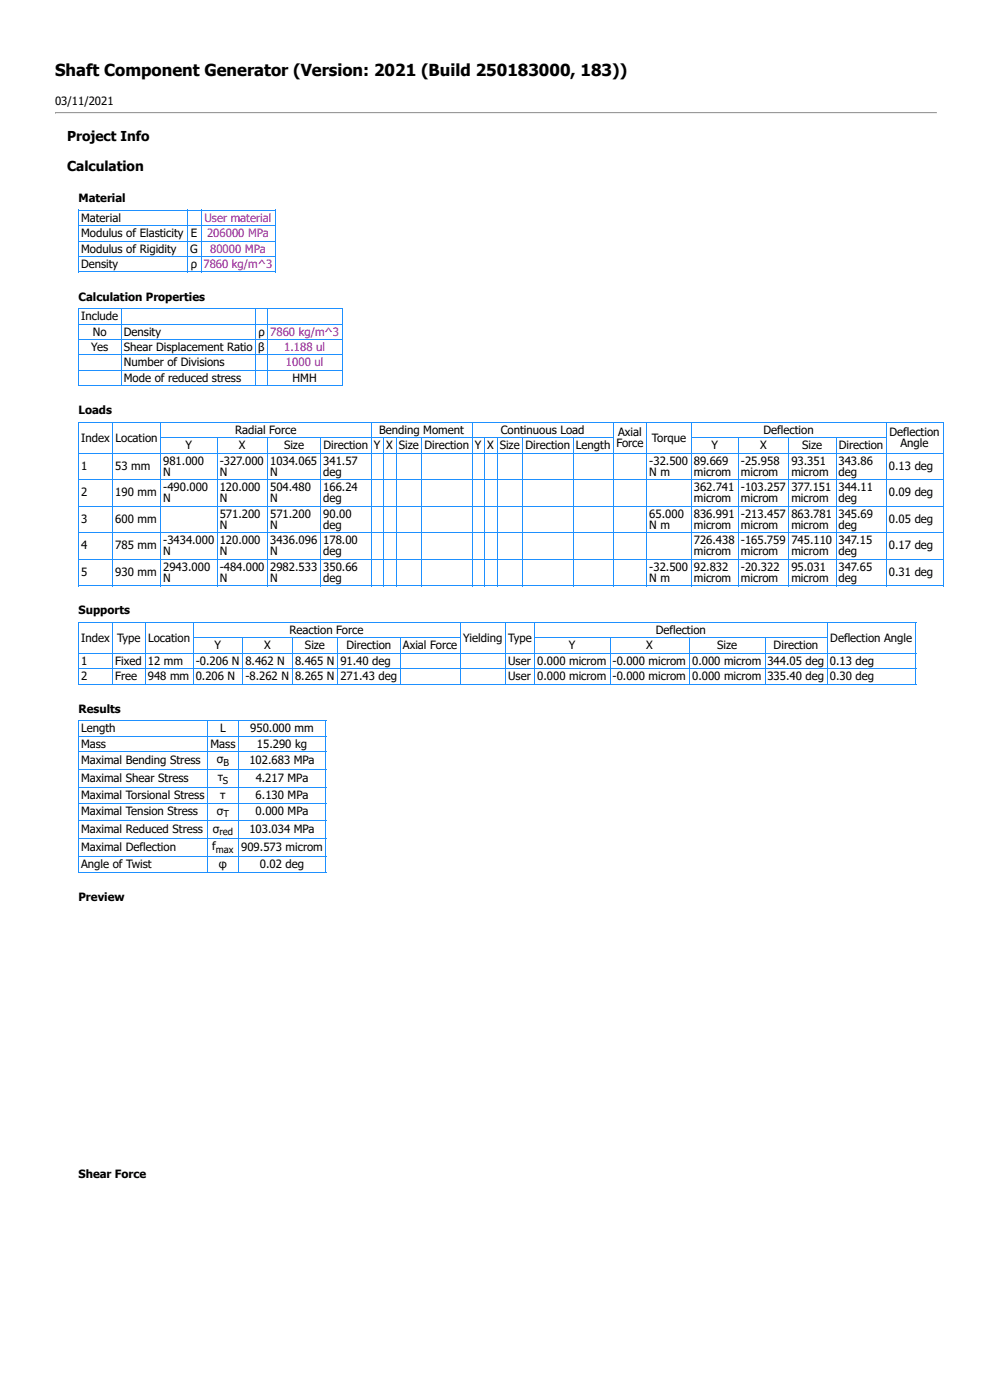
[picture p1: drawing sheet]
<svg xmlns="http://www.w3.org/2000/svg" width="210mm" height="297mm" viewBox="0 0 210 297" stroke-linecap="round" stroke-linejoin="round" font-family="sans-serif">
<defs><g id="words">
<text font-size="3.5" x="11.7" y="16">Shaft Component Generator (Version: 2021 (Build 250183000, 183))</text>
<g font-size="2.9">
<text x="14.2" y="30">Project Info</text>
<text x="14.2" y="36.4">Calculation</text>
</g>
<g font-size="2.4">
<text x="11.7" y="22.2">03/11/2021</text>
<text x="16.6" y="42.9">Material</text>
<text x="17.2" y="47.1">Material</text>
<text x="17.2" y="50.3">Modulus of Elasticity</text>
<text x="17.2" y="53.6">Modulus of Rigidity</text>
<text x="40.3" y="53.6">G</text>
<text x="40.4" y="50.3">E</text>
<text x="17.2" y="56.9">Density</text>
<text x="40.4" y="56.9">ρ</text>
<text x="16.6" y="63.8">Calculation Properties</text>
<text x="17.2" y="67.9">Include</text>
<text x="19.7" y="71.2">No</text>
<text x="26.3" y="71.2">Density</text>
<text x="54.8" y="71.2">ρ</text>
<text x="19.3" y="74.5">Yes</text>
<text x="26.3" y="74.5">Shear Displacement Ratio</text>
<text x="26.3" y="77.7">Number of Divisions</text>
<text x="54.8" y="74.5">β</text>
<text x="26.3" y="81">Mode of reduced stress</text>
<text x="62" y="81">HMH</text>
<text x="16.6" y="87.9">Loads</text>
<text x="17.2" y="93.7">Index</text>
<text x="24.5" y="93.7">Location</text>
<text x="39.3" y="95.3">Y</text>
<text x="49.9" y="92.1">Radial Force</text>
<text x="50.7" y="95.3">X</text>
<text x="60.2" y="95.3">Size</text>
<text x="68.6" y="95.3">Direction</text>
<text x="79.2" y="95.3">Y</text>
<text x="80.4" y="92.1">Bending Moment</text>
<text x="81.9" y="95.3">X</text>
<text x="84.5" y="95.3">Size</text>
<text x="90" y="95.3">Direction</text>
<text x="100.6" y="95.3">Y</text>
<text x="103.3" y="95.3">X</text>
<text x="105.9" y="95.3">Size</text>
<text x="106.1" y="92.1">Continuous Load</text>
<text x="111.4" y="95.3">Direction</text>
<text x="122.1" y="95.3">Length</text>
<text x="130.7" y="94.8">Force</text>
<text x="131" y="92.4">Axial</text>
<text x="138.2" y="93.7">Torque</text>
<text x="150.8" y="95.3">Y</text>
<text x="161.2" y="95.3">X</text>
<text x="161.9" y="92.1">Deflection</text>
<text x="170.1" y="95.3">Size</text>
<text x="177.8" y="95.3">Direction</text>
<text x="188.6" y="92.4">Deflection</text>
<text x="190.9" y="94.8">Angle</text>
<text x="17.2" y="99.7">1</text>
<text x="24.4" y="99.7">53 mm</text>
<text x="34.6" y="98.6">981.000</text>
<text x="34.6" y="101">N</text>
<text x="46.6" y="98.6">-327.000</text>
<text x="46.6" y="101">N</text>
<text x="57.3" y="98.6">1034.065</text>
<text x="57.3" y="101">N</text>
<text x="68.5" y="98.6">341.57</text>
<text x="68.5" y="101">deg</text>
<text x="137.7" y="98.6">-32.500</text>
<text x="137.7" y="101">N m</text>
<text x="147.1" y="98.6">89.669</text>
<text x="147.1" y="101">microm</text>
<text x="157.1" y="98.6">-25.958</text>
<text x="157.1" y="101">microm</text>
<text x="167.8" y="98.6">93.351</text>
<text x="167.8" y="101">microm</text>
<text x="177.8" y="98.6">343.86</text>
<text x="177.8" y="101">deg</text>
<text x="188.5" y="99.7">0.13 deg</text>
<text x="17.2" y="105.3">2</text>
<text x="24.4" y="105.3">190 mm</text>
<text x="34.6" y="104.2">-490.000</text>
<text x="34.6" y="106.6">N</text>
<text x="46.6" y="104.2">120.000</text>
<text x="46.6" y="106.6">N</text>
<text x="57.3" y="104.2">504.480</text>
<text x="57.3" y="106.6">N</text>
<text x="68.5" y="104.2">166.24</text>
<text x="68.5" y="106.6">deg</text>
<text x="147.1" y="104.2">362.741</text>
<text x="147.1" y="106.6">microm</text>
<text x="157.1" y="104.2">-103.257</text>
<text x="157.1" y="106.6">microm</text>
<text x="167.8" y="104.2">377.151</text>
<text x="167.8" y="106.6">microm</text>
<text x="177.8" y="104.2">344.11</text>
<text x="177.8" y="106.6">deg</text>
<text x="188.5" y="105.3">0.09 deg</text>
<text x="17.2" y="110.9">3</text>
<text x="24.4" y="110.9">600 mm</text>
<text x="46.6" y="109.8">571.200</text>
<text x="46.6" y="112.2">N</text>
<text x="57.3" y="109.8">571.200</text>
<text x="57.3" y="112.2">N</text>
<text x="68.5" y="109.8">90.00</text>
<text x="68.5" y="112.2">deg</text>
<text x="137.7" y="109.8">65.000</text>
<text x="137.7" y="112.2">N m</text>
<text x="147.1" y="109.8">836.991</text>
<text x="147.1" y="112.2">microm</text>
<text x="157.1" y="109.8">-213.457</text>
<text x="157.1" y="112.2">microm</text>
<text x="167.8" y="109.8">863.781</text>
<text x="167.8" y="112.2">microm</text>
<text x="177.8" y="109.8">345.69</text>
<text x="177.8" y="112.2">deg</text>
<text x="188.5" y="110.9">0.05 deg</text>
<text x="17.2" y="116.6">4</text>
<text x="24.4" y="116.6">785 mm</text>
<text x="34.6" y="115.5">-3434.000</text>
<text x="34.6" y="117.8">N</text>
<text x="46.6" y="115.5">120.000</text>
<text x="46.6" y="117.8">N</text>
<text x="57.3" y="115.5">3436.096</text>
<text x="57.3" y="117.8">N</text>
<text x="68.5" y="115.5">178.00</text>
<text x="68.5" y="117.8">deg</text>
<text x="147.1" y="115.5">726.438</text>
<text x="147.1" y="117.8">microm</text>
<text x="157.1" y="115.5">-165.759</text>
<text x="157.1" y="117.8">microm</text>
<text x="167.8" y="115.5">745.110</text>
<text x="167.8" y="117.8">microm</text>
<text x="177.8" y="115.5">347.15</text>
<text x="177.8" y="117.8">deg</text>
<text x="188.5" y="116.6">0.17 deg</text>
<text x="17.2" y="122.2">5</text>
<text x="24.4" y="122.2">930 mm</text>
<text x="34.6" y="121.1">2943.000</text>
<text x="34.6" y="123.5">N</text>
<text x="46.6" y="121.1">-484.000</text>
<text x="46.6" y="123.5">N</text>
<text x="57.3" y="121.1">2982.533</text>
<text x="57.3" y="123.5">N</text>
<text x="68.5" y="121.1">350.66</text>
<text x="68.5" y="123.5">deg</text>
<text x="137.7" y="121.1">-32.500</text>
<text x="137.7" y="123.5">N m</text>
<text x="147.1" y="121.1">92.832</text>
<text x="147.1" y="123.5">microm</text>
<text x="157.1" y="121.1">-20.322</text>
<text x="157.1" y="123.5">microm</text>
<text x="167.8" y="121.1">95.031</text>
<text x="167.8" y="123.5">microm</text>
<text x="177.8" y="121.1">347.65</text>
<text x="177.8" y="123.5">deg</text>
<text x="188.5" y="122.2">0.31 deg</text>
<text x="16.6" y="130.3">Supports</text>
<text x="17.2" y="136.2">Index</text>
<text x="24.8" y="136.2">Type</text>
<text x="31.4" y="136.2">Location</text>
<text x="45.5" y="137.8">Y</text>
<text x="56" y="137.8">X</text>
<text x="61.4" y="134.5">Reaction Force</text>
<text x="64.7" y="137.8">Size</text>
<text x="73.5" y="137.8">Direction</text>
<text x="85.4" y="137.8">Axial Force</text>
<text x="98.2" y="136.2">Yielding</text>
<text x="107.7" y="136.2">Type</text>
<text x="120.6" y="137.8">Y</text>
<text x="137" y="137.8">X</text>
<text x="139" y="134.5">Deflection</text>
<text x="152" y="137.8">Size</text>
<text x="164" y="137.8">Direction</text>
<text x="176" y="136.2">Deflection Angle</text>
<text x="17.2" y="141.1">1</text>
<text x="24.4" y="141.1">Fixed</text>
<text x="31.3" y="141.1">12 mm</text>
<text x="41.5" y="141.1">-0.206 N</text>
<text x="52" y="141.1">8.462 N</text>
<text x="62.5" y="141.1">8.465 N</text>
<text x="72.2" y="141.1">91.40 deg</text>
<text x="107.7" y="141.1">User</text>
<text x="113.9" y="141.1">0.000 microm</text>
<text x="129.9" y="141.1">-0.000 microm</text>
<text x="146.7" y="141.1">0.000 microm</text>
<text x="162.7" y="141.1">344.05 deg</text>
<text x="175.9" y="141.1">0.13 deg</text>
<text x="17.2" y="144.3">2</text>
<text x="24.4" y="144.3">Free</text>
<text x="31.3" y="144.3">948 mm</text>
<text x="41.5" y="144.3">0.206 N</text>
<text x="52" y="144.3">-8.262 N</text>
<text x="62.5" y="144.3">8.265 N</text>
<text x="72.2" y="144.3">271.43 deg</text>
<text x="107.7" y="144.3">User</text>
<text x="113.9" y="144.3">0.000 microm</text>
<text x="129.9" y="144.3">-0.000 microm</text>
<text x="146.7" y="144.3">0.000 microm</text>
<text x="162.7" y="144.3">335.40 deg</text>
<text x="175.9" y="144.3">0.30 deg</text>
<text x="16.6" y="151.2">Results</text>
<text x="17.2" y="155.4">Length</text>
<text x="46.7" y="155.4">L</text>
<text x="53.1" y="155.4">950.000 mm</text>
<text x="17.2" y="158.7">Mass</text>
<text x="44.6" y="158.7">Mass</text>
<text x="46" y="161.9">σ</text>
<text x="54.5" y="158.7">15.290 kg</text>
<text x="17.2" y="162.1">Maximal Bending Stress</text>
<text x="17.2" y="165.9">Maximal Shear Stress</text>
<text x="46.1" y="165.7">τ</text>
<text x="52.9" y="162.1">102.683 MPa</text>
<text x="54.2" y="165.9">4.217 MPa</text>
<text x="17.2" y="169.5">Maximal Torsional Stress</text>
<text x="17.2" y="173">Maximal Tension Stress</text>
<text x="46" y="172.8">σ</text>
<text x="46.7" y="169.5">τ</text>
<text x="54.2" y="169.5">6.130 MPa</text>
<text x="54.2" y="173">0.000 MPa</text>
<text x="17.2" y="176.8">Maximal Reduced Stress</text>
<text x="45.1" y="176.6">σ</text>
<text x="52.9" y="176.8">103.034 MPa</text>
<text x="17.2" y="180.6">Maximal Deflection</text>
<text x="17.2" y="184.2">Angle of Twist</text>
<text x="45" y="180.4">f</text>
<text x="46.4" y="184.2">φ</text>
<text x="51.1" y="180.6">909.573 microm</text>
<text x="55.1" y="184.2">0.02 deg</text>
<text x="16.6" y="191.1">Preview</text>
<text x="16.6" y="249.9">Shear Force</text>
</g>
<g font-size="2.4" fill="#ab00ab">
<text x="43.4" y="47.1">User material</text>
<text x="43.9" y="50.3">206000 MPa</text>
<text x="44.6" y="53.6">80000 MPa</text>
<text x="43.1" y="56.9">7860 kg/m^3</text>
<text x="57.3" y="71.2">7860 kg/m^3</text>
<text x="60.3" y="74.5">1.188 ul</text>
<text x="60.6" y="77.7">1000 ul</text>
</g>
<g font-size="2">
<text x="47.3" y="166.3">S</text>
<text x="47.4" y="162.5">B</text>
<text x="47.4" y="173.4">T</text>
<text x="46.5" y="177.2">red</text>
<text x="45.8" y="181">max</text>
</g>
</g></defs>
<path d="M11.7 23.9h186.9" fill="none" stroke="#9a9a9a" stroke-width=".21"/>
<path d="M11.7 24.1h186.9" fill="none" stroke="#eee" stroke-width=".21"/>
<path d="M198.6 23.8v.4h-.2z" fill="#eee"/>
<path d="M11.7 23.8h.2l-.2 .4z" fill="#9a9a9a"/>
<g fill="#fff">
<path d="M11.7 27.1h186.9v3.5h-186.9z"/>
<path d="M11.7 33.5h186.9v3.4h-186.9z"/>
<path d="M14 40.9h184.6v2.4h-184.6z"/>
<path d="M16.6 44.5h41.9v13.3h-41.9z"/>
</g>
<path d="M16.6 57.7h41.9M16.6 54.4h41.9M16.6 51.1h41.9M16.6 44.6h41.9M16.6 47.9h41.9M16.7 44.5v13.3M39.7 44.5v13.3M42.6 44.5v13.3M58.4 44.5v13.3" fill="none" stroke="#1e90ff" stroke-width=".21"/>
<g fill="#fff">
<path d="M14 61.8h184.6v2.3h-184.6z"/>
<path d="M16.6 65.4h56v16.5h-56z"/>
</g>
<path d="M16.6 78.5h56M16.6 75.3h56M16.6 72h56M16.6 65.5h56M16.6 68.7h56M16.7 65.4v16.5M25.7 65.4v16.5M54.2 65.4v16.5M56.8 65.4v16.5M72.6 65.4v16.5M16.6 81.8h56" fill="none" stroke="#1e90ff" stroke-width=".21"/>
<g fill="#fff">
<path d="M14 85.9h184.6v2.4h-184.6z"/>
<path d="M16.6 89.5h183.4v34.9h-183.4z"/>
</g>
<g fill="none" stroke="#1e90ff" stroke-width=".21">
<path d="M16.6 96.1h183.4M16.6 89.6h183.4M16.7 89.5v34.9M23.9 89.5v34.9M34 92.9h96.2M34.1 89.5v34.9M46.1 92.8v31.6M56.8 92.8v31.6M68 92.8v31.6M78.7 89.5v34.9M81.3 92.8v31.6M84 92.8v31.6"/>
<path d="M89.4 92.8v31.6M100.1 89.5v34.9M102.7 92.8v31.6M105.4 92.8v31.6M110.8 92.8v31.6M121.5 92.8v31.6M130.1 89.5v34.9M137.2 89.5v34.9M146.5 92.9h41.5M146.6 89.5v34.9M156.6 92.8v31.6M167.3 92.8v31.6"/>
<path d="M177.3 92.8v31.6M188 89.5v34.9M199.9 89.5v34.9M16.6 118.6h183.4M16.6 113h183.4M16.6 107.4h183.4M16.6 101.8h183.4M16.6 124.3h183.4"/>
</g>
<g fill="#fff">
<path d="M14 128.4h184.6v2.3h-184.6z"/>
<path d="M16.6 132h177.6v13.2h-177.6z"/>
</g>
<g fill="none" stroke="#1e90ff" stroke-width=".21">
<path d="M16.6 138.6h177.6M16.6 132.1h177.6M16.7 132v13.2M23.9 132v13.2M30.8 132v13.2M40.9 135.3h56.8M41 132v13.2M51.5 135.2v10M62 135.2v10M71.7 135.2v10M84.9 135.2v10M97.6 132v13.2"/>
<path d="M107.2 132v13.2M113.3 135.3h62.2M113.4 132v13.2M129.4 135.2v10M146.2 135.2v10M162.2 135.2v10M175.4 132v13.2M194.1 132v13.2M16.6 145.1h177.6M16.6 141.9h177.6"/>
</g>
<g fill="#fff">
<path d="M14 149.2h184.6v2.4h-184.6z"/>
<path d="M16.6 152.8h52.6v32.3h-52.6z"/>
</g>
<g fill="none" stroke="#1e90ff" stroke-width=".21">
<path d="M16.6 159.5h52.6M16.6 152.9h52.6M16.6 156.2h52.6M16.7 152.8v32.3M44.1 152.8v32.3M50.6 152.8v32.3M69.1 152.8v32.3M16.6 178h52.6M16.6 174.2h52.6M16.6 170.4h52.6M16.6 167.1h52.6M16.6 163.3h52.6"/>
<path d="M16.6 185.1h52.6M16.6 181.8h52.6"/>
</g>
<g fill="#fff">
<path d="M14 189.1h184.6v2.4h-184.6z"/>
<path d="M14 247.9h184.6v2.4h-184.6z"/>
</g>
<use href="#words"/>
</svg>
